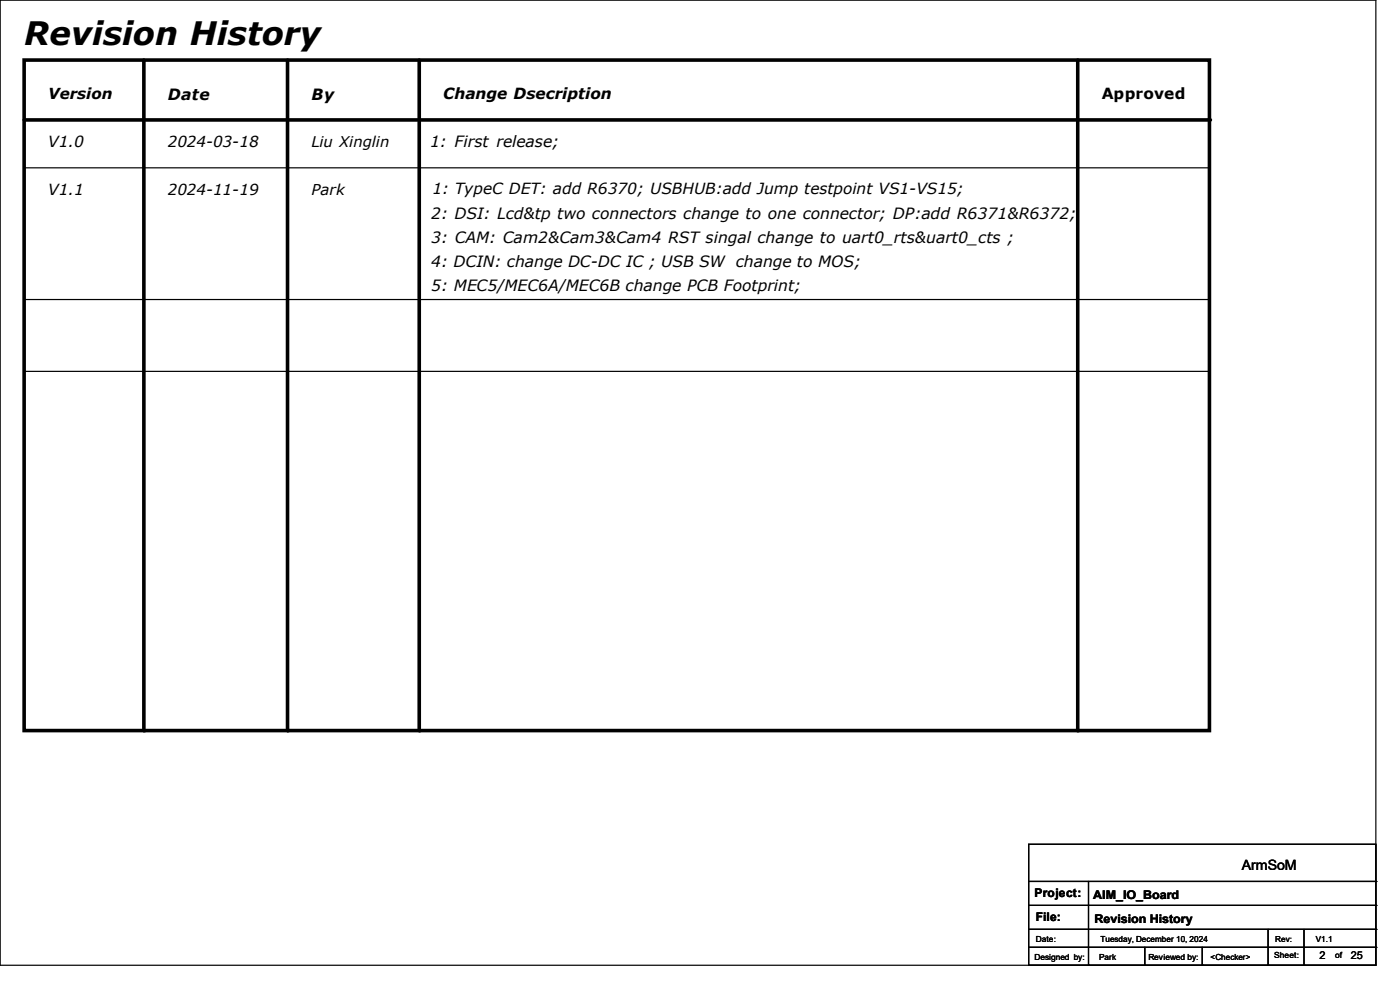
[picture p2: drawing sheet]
<svg xmlns="http://www.w3.org/2000/svg" width="297mm" height="210mm" viewBox="0 0 297 210" stroke-linecap="round" stroke-linejoin="round" font-family="sans-serif">
<defs><g id="words">
<text font-size="6.9" x="5.1" y="9.5">Revision History</text>
<g font-size="3.3">
<text x="35.6" y="21.1">Date</text>
<text x="66.1" y="21.1">By</text>
<text x="94" y="21.1">Change Dsecription</text>
<text x="233.7" y="21.1">Approved</text>
<text x="10.2" y="31.2">V1.0</text>
<text x="91.2" y="31.3">1: First release;</text>
<text x="10.2" y="41.4">V1.1</text>
<text x="91.7" y="41.1">1: TypeC DET: add R6370; USBHUB:add Jump testpoint VS1-VS15;</text>
<text x="91.5" y="46.5">2: DSI: Lcd&amp;tp two connectors change to one connector; DP:add R6371&amp;R6372;</text>
<text x="91.5" y="51.6">3: CAM: Cam2&amp;Cam3&amp;Cam4 RST singal change to uart0_rts&amp;uart0_cts ;</text>
<text x="91.5" y="56.7">4: DCIN: change DC-DC IC ; USB SW change to MOS;</text>
<text x="91.5" y="61.8">5: MEC5/MEC6A/MEC6B change PCB Footprint;</text>
</g>
<g font-size="3.2">
<text x="10.2" y="21.1">Version</text>
<text x="35.6" y="31.2">2024-03-18</text>
<text x="35.6" y="41.4">2024-11-19</text>
<text x="66.1" y="41.4">Park</text>
</g>
<text font-size="3.1" x="66.1" y="31.1">Liu Xinglin</text>
<text font-size="3" x="263.4" y="184.6">ArmSoM</text>
<g font-size="2.5">
<text x="219.5" y="190.4">Project:</text>
<text x="231.9" y="190.6">AIM_IO_Board</text>
<text x="219.8" y="195.5">File:</text>
<text x="232.2" y="195.7">Revision History</text>
</g>
<g font-size="2.3">
<text x="280" y="203.5">2</text>
<text x="286.6" y="203.5">25</text>
</g>
<g font-size="1.8">
<text x="219.5" y="203.6">Designed by:</text>
<text x="219.8" y="199.8">Date:</text>
<text x="233.2" y="203.6">Park</text>
<text x="233.5" y="199.8">Tuesday, December 10, 2024</text>
<text x="243.6" y="203.6">Reviewed by:</text>
<text x="256.8" y="203.6">&lt;Checker&gt;</text>
<text x="270.3" y="203.3">Sheet:</text>
<text x="279.2" y="199.8">V1.1</text>
<text x="283.3" y="203.3">of</text>
</g>
<text font-size="1.7" x="270.6" y="199.8">Rev:</text>
</g></defs>
<g fill="none" stroke="#000" stroke-width=".25">
<path d="M0 0h291.9v204.8h-291.9zM5.1 35.6h251.5M256.6 35.6h.1M5.1 63.5h251.5M5.1 78.8h251.5M256.6 63.5h.1M256.6 78.8h.1M218.2 179.1h73.7v25.7h-73.7zM218.2 187h73.7M218.2 192.1h73.7M218.2 197.1h73.7M230.9 187v17.8"/>
<path d="M269 197.1v7.7M276.6 197.1v7.7M291.9 187h.1M291.9 192.1h.1M291.9 197.1h.1M218.2 201h73.7M230.9 204.8h.1M242.9 204.8h.1M242.9 201v3.8M255.1 204.8h.1M255.1 201v3.8M269 204.8h.1"/>
<path d="M276.6 204.8h.1M291.9 201h.1"/>
</g>
<path d="M5.1 12.7h251.5v142.3h-251.5zM30.5 12.7v142.3M61 12.7v142.3M88.9 12.7v142.3M228.6 12.7v142.3M5.1 25.4h251.5" fill="none" stroke="#000" stroke-width=".76"/>
<g fill="#000">
<circle cx="256.6" cy="25.4" r=".38"/>
<circle cx="30.5" cy="155" r=".38"/>
<circle cx="61" cy="155" r=".38"/>
<circle cx="88.9" cy="155" r=".38"/>
<circle cx="228.6" cy="155" r=".38"/>
</g>
<use href="#words"/>
</svg>
